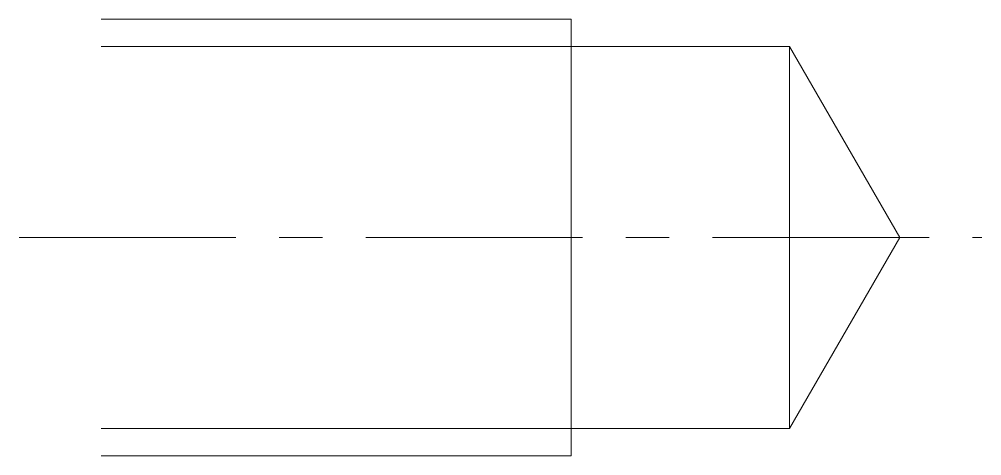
# Model space of a CAD drawing. Header units: millimetres. Extents: x -3 to 32.3, y -8 to 8.
import ezdxf

# ---------------------------------------------------------------- set-up
doc = ezdxf.new("R2010")
doc.units = ezdxf.units.MM
doc.header["$LTSCALE"] = 0.5
doc.linetypes.add('CENTER', pattern=[50.8, 31.75, -6.35, 6.35, -6.35])
doc.layers.get('0').update_dxf_attribs({"color": 9, "lineweight": 15})

msp = doc.modelspace()

# ---------------------------------------------------------------- linework, layer by layer
at = {"color": 5, "ltscale": 0.5}
for p, q in [((0, 8), (17.227, 8)), ((0, -8), (17.227, -8))]:
    msp.add_line(p, q, dxfattribs=at)
at = {"ltscale": 0.5}
for p, q in [((17.227, -8), (17.227, 8)), ((0, 7), (25.227, 7)), ((25.227, -7), (25.227, 7)), ((29.268, 0), (25.227, 7)), ((29.268, 0), (25.227, -7)), ((0, -7), (25.227, -7))]:
    msp.add_line(p, q, dxfattribs=at)
at = {"color": 1, "linetype": 'CENTER', "ltscale": 0.5}
msp.add_line((-3, 0), (32.268, 0), dxfattribs=at)

doc.saveas('drawing.dxf')
